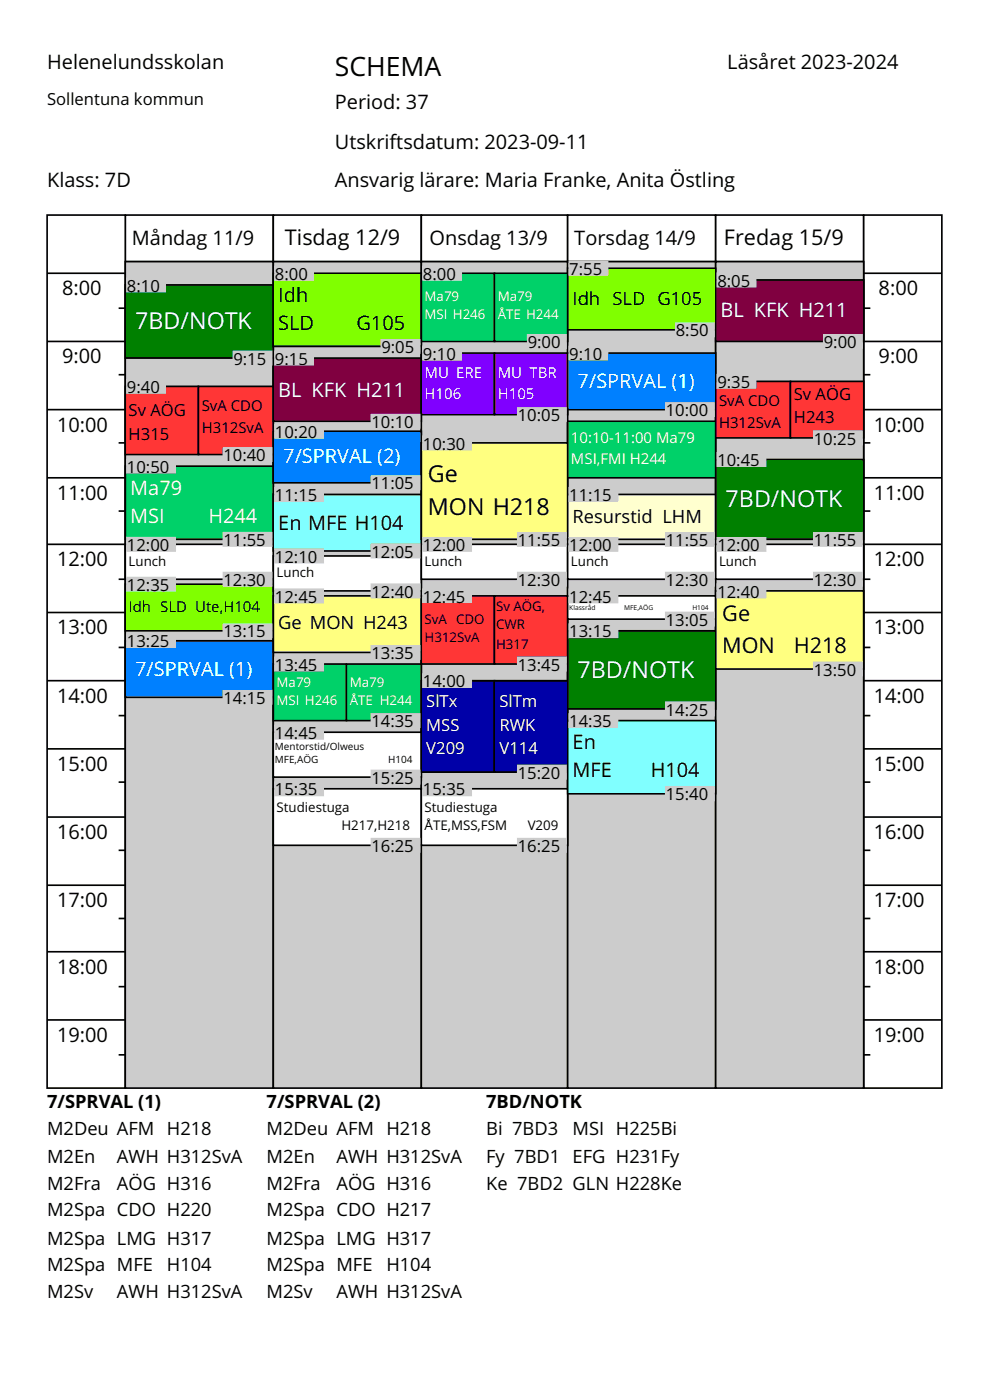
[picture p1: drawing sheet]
<svg xmlns="http://www.w3.org/2000/svg" width="210mm" height="297mm" viewBox="0 0 210 297" stroke-linecap="round" stroke-linejoin="round" font-family="sans-serif">
<defs><g id="words">
<text font-size="5.6" x="71" y="16.2">SCHEMA</text>
<g font-size="4.9" fill="#fff">
<text x="28.7" y="69.8">7BD/NOTK</text>
<text x="153.9" y="107.5">7BD/NOTK</text>
<text x="122.5" y="143.8">7BD/NOTK</text>
</g>
<g font-size="4.9">
<text x="90.8" y="102.2">Ge</text>
<text x="90.8" y="109.3">MON H218</text>
</g>
<g font-size="4.6">
<text x="60.4" y="52.1">Tisdag 12/9</text>
<text x="153.6" y="52.1">Fredag 15/9</text>
<text x="153.2" y="131.8">Ge</text>
<text x="153.2" y="138.5">MON</text>
<text x="168.4" y="138.5">H218</text>
</g>
<g font-size="4.2">
<text x="10" y="14.7">Helenelundsskolan</text>
<text x="154.3" y="14.7">Läsåret 2023-2024</text>
<text x="71" y="23.1">Period: 37</text>
<text x="71" y="31.6">Utskriftsdatum: 2023-09-11</text>
<text x="10" y="39.7">Klass: 7D</text>
<text x="71" y="39.7">Ansvarig lärare: Maria Franke, Anita Östling</text>
<text x="28" y="52">Måndag 11/9</text>
<text x="91.1" y="52">Onsdag 13/9</text>
<text x="121.8" y="52">Torsdag 14/9</text>
<text x="13.2" y="62.6">8:00</text>
<text x="59" y="64">Idh</text>
<text x="186.4" y="62.6">8:00</text>
<text x="59" y="70">SLD</text>
<text x="75.6" y="70">G105</text>
<text x="13.2" y="77.1">9:00</text>
<text x="186.4" y="77.1">9:00</text>
<text x="12.1" y="91.6">10:00</text>
<text x="185.3" y="91.6">10:00</text>
<text x="12.1" y="106">11:00</text>
<text x="185.3" y="106">11:00</text>
<text x="59" y="112.4">En MFE H104</text>
<text x="12.1" y="120.1">12:00</text>
<text x="185.3" y="120.1">12:00</text>
<text x="12.1" y="134.6">13:00</text>
<text x="185.3" y="134.6">13:00</text>
<text x="12.1" y="149.1">14:00</text>
<text x="185.3" y="149.1">14:00</text>
<text x="121.5" y="158.9">En</text>
<text x="12.1" y="163.5">15:00</text>
<text x="121.5" y="164.9">MFE</text>
<text x="138.1" y="164.9">H104</text>
<text x="185.3" y="163.5">15:00</text>
<text x="12.1" y="178">16:00</text>
<text x="185.3" y="178">16:00</text>
<text x="12.1" y="192.5">17:00</text>
<text x="185.3" y="192.5">17:00</text>
<text x="12.1" y="206.6">18:00</text>
<text x="185.3" y="206.6">18:00</text>
<text x="12.1" y="221">19:00</text>
<text x="185.3" y="221">19:00</text>
</g>
<g font-size="4.2" fill="#fff">
<text x="152.9" y="67.2">BL KFK H211</text>
<text x="122.5" y="82.4">7/SPRVAL (1)</text>
<text x="59" y="84.1">BL KFK H211</text>
<text x="60.1" y="98.3">7/SPRVAL (2)</text>
<text x="27.6" y="105">Ma79</text>
<text x="27.6" y="111">MSI</text>
<text x="44.2" y="111">H244</text>
<text x="28.7" y="143.4">7/SPRVAL (1)</text>
</g>
<g font-size="3.9">
<text x="121.5" y="64.7">Idh SLD G105</text>
<text x="121.5" y="110.9">Resurstid LHM</text>
<text x="59" y="133.5">Ge MON H243</text>
<text x="10" y="235.1">7/SPRVAL (1)</text>
<text x="56.6" y="235.1">7/SPRVAL (2)</text>
<text x="103.1" y="235.1">7BD/NOTK</text>
<text x="10" y="240.7">M2Deu AFM H218</text>
<text x="56.6" y="240.7">M2Deu AFM H218</text>
<text x="103.1" y="240.7">Bi 7BD3</text>
<text x="121.5" y="240.7">MSI H225Bi</text>
<text x="10" y="246.7">M2En</text>
<text x="24.8" y="246.7">AWH H312SvA</text>
<text x="56.6" y="246.7">M2En</text>
<text x="71.4" y="246.7">AWH H312SvA</text>
<text x="103.1" y="246.7">Fy 7BD1 EFG H231Fy</text>
<text x="10" y="252.4">M2Fra</text>
<text x="24.8" y="252.4">AÖG H316</text>
<text x="56.6" y="252.4">M2Fra</text>
<text x="71.4" y="252.4">AÖG H316</text>
<text x="103.1" y="252.4">Ke 7BD2 GLN H228Ke</text>
<text x="10" y="258">M2Spa CDO H220</text>
<text x="56.6" y="258">M2Spa CDO H217</text>
<text x="10" y="264">M2Spa LMG H317</text>
<text x="10" y="269.7">M2Spa MFE</text>
<text x="35.4" y="269.7">H104</text>
<text x="56.6" y="264">M2Spa LMG H317</text>
<text x="56.6" y="269.7">M2Spa MFE</text>
<text x="82" y="269.7">H104</text>
<text x="10" y="275.3">M2Sv</text>
<text x="24.8" y="275.3">AWH H312SvA</text>
<text x="56.6" y="275.3">M2Sv</text>
<text x="71.4" y="275.3">AWH H312SvA</text>
</g>
<g font-size="3.5">
<text x="10" y="22.3">Sollentuna kommun</text>
<text x="58.3" y="59.4">8:00</text>
<text x="89.7" y="59.4">8:00</text>
<text x="120.8" y="58.3">7:55</text>
<text x="26.9" y="61.9">8:10</text>
<text x="152.2" y="60.8">8:05</text>
<text x="143.3" y="71.4">8:50</text>
<text x="49.5" y="77.4">9:15</text>
<text x="58.3" y="77.4">9:15</text>
<text x="80.9" y="74.9">9:05</text>
<text x="89.7" y="76.3">9:10</text>
<text x="111.9" y="73.8">9:00</text>
<text x="120.8" y="76.3">9:10</text>
<text x="174.7" y="73.8">9:00</text>
<text x="26.9" y="83.4">9:40</text>
<text x="152.2" y="82.3">9:35</text>
<text x="27.3" y="88.3">Sv AÖG</text>
<text x="109.8" y="89.4">10:05</text>
<text x="141.2" y="88.3">10:00</text>
<text x="168.4" y="84.8">Sv AÖG</text>
<text x="168.4" y="89.7">H243</text>
<text x="27.3" y="93.2">H315</text>
<text x="58.3" y="92.9">10:20</text>
<text x="78.8" y="90.8">10:10</text>
<text x="89.7" y="95.4">10:30</text>
<text x="172.6" y="94.3">10:25</text>
<text x="26.9" y="100.3">10:50</text>
<text x="47.4" y="97.8">10:40</text>
<text x="152.2" y="98.9">10:45</text>
<text x="58.3" y="106.3">11:15</text>
<text x="78.8" y="103.8">11:05</text>
<text x="120.8" y="106.3">11:15</text>
<text x="26.9" y="116.9">12:00</text>
<text x="47.4" y="115.8">11:55</text>
<text x="58.3" y="119.4">12:10</text>
<text x="78.8" y="118.3">12:05</text>
<text x="89.7" y="116.9">12:00</text>
<text x="109.8" y="115.8">11:55</text>
<text x="120.8" y="116.9">12:00</text>
<text x="141.2" y="115.8">11:55</text>
<text x="152.2" y="116.9">12:00</text>
<text x="172.6" y="115.8">11:55</text>
<text x="26.9" y="125.4">12:35</text>
<text x="47.4" y="124.3">12:30</text>
<text x="109.8" y="124.3">12:30</text>
<text x="141.2" y="124.3">12:30</text>
<text x="172.6" y="124.3">12:30</text>
<text x="58.3" y="127.8">12:45</text>
<text x="78.8" y="126.8">12:40</text>
<text x="89.7" y="127.8">12:45</text>
<text x="120.8" y="127.8">12:45</text>
<text x="152.2" y="126.8">12:40</text>
<text x="26.9" y="137.3">13:25</text>
<text x="47.4" y="135.2">13:15</text>
<text x="120.8" y="135.2">13:15</text>
<text x="141.2" y="132.8">13:05</text>
<text x="58.3" y="142.3">13:45</text>
<text x="78.8" y="139.8">13:35</text>
<text x="109.8" y="142.3">13:45</text>
<text x="172.6" y="143.3">13:50</text>
<text x="47.4" y="149.3">14:15</text>
<text x="89.7" y="145.8">14:00</text>
<text x="78.8" y="154.3">14:35</text>
<text x="120.8" y="154.3">14:35</text>
<text x="141.2" y="151.8">14:25</text>
<text x="58.3" y="156.7">14:45</text>
<text x="78.8" y="166.3">15:25</text>
<text x="109.8" y="165.2">15:20</text>
<text x="58.3" y="168.7">15:35</text>
<text x="89.7" y="168.7">15:35</text>
<text x="141.2" y="169.8">15:40</text>
<text x="78.8" y="180.7">16:25</text>
<text x="109.8" y="180.7">16:25</text>
</g>
<g font-size="3.5" fill="#fff">
<text x="90.4" y="150">SlTx</text>
<text x="90.4" y="155">MSS</text>
<text x="105.9" y="150">SlTm</text>
<text x="105.9" y="155">RWK</text>
<text x="90.4" y="159.9">V209</text>
<text x="105.9" y="159.9">V114</text>
</g>
<g font-size="3.2" fill="#fff">
<text x="90.1" y="80.2">MU ERE</text>
<text x="105.6" y="80.2">MU TBR</text>
<text x="90.1" y="84.7">H106</text>
<text x="105.6" y="84.7">H105</text>
<text x="121.1" y="93.9">10:10-11:00 Ma79</text>
<text x="121.1" y="98.5">MSI,FMI H244</text>
</g>
<g font-size="3.2">
<text x="42.8" y="87.2">SvA CDO</text>
<text x="152.5" y="86.2">SvA CDO</text>
<text x="42.8" y="91.8">H312SvA</text>
<text x="152.5" y="90.7">H312SvA</text>
<text x="27.3" y="129.9">Idh SLD Ute,H104</text>
</g>
<g font-size="2.8" fill="#fff">
<text x="90.1" y="63.9">Ma79</text>
<text x="105.6" y="63.9">Ma79</text>
<text x="90.1" y="67.8">MSI H246</text>
<text x="105.6" y="67.8">ÅTE H244</text>
<text x="58.7" y="145.7">Ma79</text>
<text x="58.7" y="149.6">MSI H246</text>
<text x="74.2" y="145.7">Ma79</text>
<text x="74.2" y="149.6">ÅTE H244</text>
</g>
<g font-size="2.8">
<text x="27.3" y="120">Lunch</text>
<text x="90.1" y="120">Lunch</text>
<text x="121.1" y="120">Lunch</text>
<text x="152.5" y="120">Lunch</text>
<text x="58.7" y="122.5">Lunch</text>
<text x="105.2" y="129.5">Sv AÖG,</text>
<text x="90.1" y="132.3">SvA CDO</text>
<text x="90.1" y="136.2">H312SvA</text>
<text x="105.2" y="133.4">CWR</text>
<text x="105.2" y="137.6">H317</text>
<text x="58.7" y="172.2">Studiestuga</text>
<text x="90.1" y="172.2">Studiestuga</text>
<text x="72.4" y="176.1">H217,H218</text>
<text x="90.1" y="176.1">ÅTE,MSS,FSM</text>
<text x="111.9" y="176.1">V209</text>
</g>
<g font-size="2.1">
<text x="58.3" y="159.1">Mentorstid/Olweus</text>
<text x="58.3" y="161.9">MFE,AÖG</text>
<text x="82.3" y="161.9">H104</text>
</g>
<g font-size="1.4">
<text x="120.8" y="129.4">Klassråd</text>
<text x="132.4" y="129.4">MFE,AÖG</text>
<text x="146.9" y="129.4">H104</text>
</g>
</g></defs>
<g fill="#fff" stroke="#fff" stroke-width=".35">
<path d="M10 10h189.8v35.6h-189.8z"/>
<path d="M10 231.2h189.8v55.4h-189.8z"/>
</g>
<g fill="#fff" stroke="#000" stroke-width=".35">
<path d="M26.6 45.6h31.4v9.9h-31.4z"/>
<path d="M58 45.6h31.4v9.9h-31.4z"/>
<path d="M89.4 45.6h31v9.9h-31z"/>
<path d="M120.4 45.6h31.4v9.9h-31.4z"/>
<path d="M151.8 45.6h31.4v9.9h-31.4z"/>
<path d="M10 45.6h16.6v185.2h-16.6z"/>
</g>
<g fill="#ccc" stroke="#000" stroke-width=".35">
<path d="M26.6 55.5h31.4v175.3h-31.4z"/>
<path d="M58 55.5h31.4v175.3h-31.4z"/>
<path d="M89.4 55.5h31v175.3h-31z"/>
<path d="M120.4 55.5h31.4v175.3h-31.4z"/>
</g>
<path d="M183.2 45.6h16.6v185.2h-16.6z" fill="#fff" stroke="#000" stroke-width=".35"/>
<path d="M151.8 55.5h31.4v175.3h-31.4z" fill="#ccc" stroke="#000" stroke-width=".35"/>
<path d="M26.6 60.4h31.4v15.6h-31.4z" fill="#008000" stroke="#000" stroke-width=".35"/>
<path d="M26.6 82h15.5v14.4h-15.5z" fill="#ff3636" stroke="#000" stroke-width=".35"/>
<path d="M26.6 98.9h31.4v15.5h-31.4z" fill="#00d169" stroke="#000" stroke-width=".35"/>
<path d="M26.6 115.5h31.4v7.4h-31.4z" fill="#fff" stroke="#000" stroke-width=".35"/>
<path d="M26.6 123.9h31.4v9.9h-31.4z" fill="#80ff00" stroke="#000" stroke-width=".35"/>
<path d="M26.6 135.9h31.4v12h-31.4z" fill="#0080ff" stroke="#000" stroke-width=".35"/>
<path d="M42.1 82h15.9v14.4h-15.9z" fill="#ff3636" stroke="#000" stroke-width=".35"/>
<path d="M58 58h31.4v15.5h-31.4z" fill="#80ff00" stroke="#000" stroke-width=".35"/>
<path d="M58 76h31.4v13.4h-31.4z" fill="#800040" stroke="#000" stroke-width=".35"/>
<path d="M58 91.5h31.4v10.9h-31.4z" fill="#0080ff" stroke="#000" stroke-width=".35"/>
<path d="M58 104.9h31.4v12h-31.4z" fill="#80ffff" stroke="#000" stroke-width=".35"/>
<path d="M58 117.9h31.4v7.5h-31.4z" fill="#fff" stroke="#000" stroke-width=".35"/>
<path d="M58 126.4h31.4v12h-31.4z" fill="#ffff80" stroke="#000" stroke-width=".35"/>
<path d="M58 140.9h15.5v12h-15.5z" fill="#00d169" stroke="#000" stroke-width=".35"/>
<g fill="#fff" stroke="#000" stroke-width=".35">
<path d="M58 155.3h31.4v9.6h-31.4z"/>
<path d="M58 167.3h31.4v12h-31.4z"/>
</g>
<g fill="#00d169" stroke="#000" stroke-width=".35">
<path d="M73.5 140.9h15.9v12h-15.9z"/>
<path d="M89.4 58h15.5v14.4h-15.5z"/>
</g>
<path d="M89.4 74.9h15.5v13.1h-15.5z" fill="#8000ff" stroke="#000" stroke-width=".35"/>
<path d="M89.4 94h31v20.4h-31z" fill="#ffff80" stroke="#000" stroke-width=".35"/>
<path d="M89.4 115.5h31v7.4h-31z" fill="#fff" stroke="#000" stroke-width=".35"/>
<path d="M89.4 126.4h15.5v14.5h-15.5z" fill="#ff3636" stroke="#000" stroke-width=".35"/>
<path d="M89.4 144.4h15.5v19.4h-15.5z" fill="#0000a8" stroke="#000" stroke-width=".35"/>
<path d="M89.4 167.3h31v12h-31z" fill="#fff" stroke="#000" stroke-width=".35"/>
<path d="M104.9 58h15.5v14.4h-15.5z" fill="#00d169" stroke="#000" stroke-width=".35"/>
<path d="M104.9 74.9h15.5v13.1h-15.5z" fill="#8000ff" stroke="#000" stroke-width=".35"/>
<path d="M104.9 126.4h15.5v14.5h-15.5z" fill="#ff3636" stroke="#000" stroke-width=".35"/>
<path d="M104.9 144.4h15.5v19.4h-15.5z" fill="#0000a8" stroke="#000" stroke-width=".35"/>
<path d="M120.4 56.9h31.4v13.1h-31.4z" fill="#80ff00" stroke="#000" stroke-width=".35"/>
<path d="M120.4 74.9h31.4v12h-31.4z" fill="#0080ff" stroke="#000" stroke-width=".35"/>
<path d="M120.4 89.4h31.4v12h-31.4z" fill="#00d169" stroke="#000" stroke-width=".35"/>
<path d="M120.4 104.9h31.4v9.5h-31.4z" fill="#ffffcf" stroke="#000" stroke-width=".35"/>
<g fill="#fff" stroke="#000" stroke-width=".35">
<path d="M120.4 115.5h31.4v7.4h-31.4z"/>
<path d="M120.4 126.4h31.4v4.9h-31.4z"/>
</g>
<path d="M120.4 133.8h31.4v16.6h-31.4z" fill="#008000" stroke="#000" stroke-width=".35"/>
<path d="M120.4 152.9h31.4v15.5h-31.4z" fill="#80ffff" stroke="#000" stroke-width=".35"/>
<path d="M151.8 59.4h31.4v13h-31.4z" fill="#800040" stroke="#000" stroke-width=".35"/>
<path d="M151.8 80.9h15.9v12h-15.9z" fill="#ff3636" stroke="#000" stroke-width=".35"/>
<path d="M151.8 97.5h31.4v16.9h-31.4z" fill="#008000" stroke="#000" stroke-width=".35"/>
<path d="M151.8 115.5h31.4v7.4h-31.4z" fill="#fff" stroke="#000" stroke-width=".35"/>
<path d="M151.8 125.4h31.4v16.5h-31.4z" fill="#ffff80" stroke="#000" stroke-width=".35"/>
<path d="M167.7 80.9h15.5v12h-15.5z" fill="#ff3636" stroke="#000" stroke-width=".35"/>
<g fill="#ccc" stroke="#ccc" stroke-width=".35">
<path d="M26.9 59h8.1v2.9h-8.1z"/>
<path d="M49.5 74.6h8.1v2.8h-8.1z"/>
<path d="M26.9 134.5h10.3v2.8h-10.3z"/>
<path d="M47.4 146.5h10.2v2.8h-10.2z"/>
<path d="M26.9 80.5h8.1v2.9h-8.1z"/>
<path d="M47.4 95h10.2v2.8h-10.2z"/>
<path d="M26.9 97.5h10.3v2.8h-10.3z"/>
<path d="M47.4 113h10.2v2.8h-10.2z"/>
<path d="M26.9 114.1h10.3v2.8h-10.3z"/>
<path d="M47.4 121.5h10.2v2.8h-10.2z"/>
<path d="M26.9 122.5h10.3v2.9h-10.3z"/>
<path d="M47.4 132.4h10.2v2.8h-10.2z"/>
<path d="M58.3 90.1h10.3v2.8h-10.3z"/>
<path d="M78.8 101h10.2v2.8h-10.2z"/>
<path d="M58.3 56.6h8.1v2.8h-8.1z"/>
<path d="M80.9 72.1h8.1v2.8h-8.1z"/>
<path d="M58.3 74.6h8.1v2.8h-8.1z"/>
<path d="M78.8 88h10.2v2.8h-10.2z"/>
<path d="M58.3 103.5h10.3v2.8h-10.3z"/>
<path d="M78.8 115.5h10.2v2.8h-10.2z"/>
<path d="M58.3 116.5h10.3v2.9h-10.3z"/>
<path d="M78.8 123.9h10.2v2.9h-10.2z"/>
<path d="M58.3 125h10.3v2.8h-10.3z"/>
<path d="M78.8 137h10.2v2.8h-10.2z"/>
<path d="M58.3 139.5h10.3v2.8h-10.3z"/>
<path d="M78.8 151.5h10.2v2.8h-10.2z"/>
<path d="M58.3 153.9h10.3v2.8h-10.3z"/>
<path d="M78.8 163.5h10.2v2.8h-10.2z"/>
<path d="M58.3 165.9h10.3v2.8h-10.3z"/>
<path d="M78.8 177.9h10.2v2.8h-10.2z"/>
<path d="M89.7 56.6h8.1v2.8h-8.1z"/>
<path d="M111.9 71h8.2v2.8h-8.2z"/>
<path d="M89.7 73.5h8.1v2.8h-8.1z"/>
<path d="M109.8 86.5h10.3v2.9h-10.3z"/>
<path d="M89.7 92.5h10.3v2.9h-10.3z"/>
<path d="M109.8 113h10.3v2.8h-10.3z"/>
<path d="M89.7 114.1h10.3v2.8h-10.3z"/>
<path d="M109.8 121.5h10.3v2.8h-10.3z"/>
<path d="M89.7 125h10.3v2.8h-10.3z"/>
<path d="M109.8 139.5h10.3v2.8h-10.3z"/>
<path d="M89.7 143h10.3v2.8h-10.3z"/>
<path d="M109.8 162.4h10.3v2.8h-10.3z"/>
<path d="M89.7 165.9h10.3v2.8h-10.3z"/>
<path d="M109.8 177.9h10.3v2.8h-10.3z"/>
<path d="M120.8 73.5h8.1v2.8h-8.1z"/>
<path d="M141.2 85.5h10.3v2.8h-10.3z"/>
<path d="M120.8 132.4h10.2v2.8h-10.2z"/>
<path d="M141.2 149h10.3v2.8h-10.3z"/>
<path d="M120.8 55.5h8.1v2.8h-8.1z"/>
<path d="M143.3 68.6h8.2v2.8h-8.2z"/>
<path d="M120.8 103.5h10.2v2.8h-10.2z"/>
<path d="M141.2 113h10.3v2.8h-10.3z"/>
<path d="M120.8 114.1h10.2v2.8h-10.2z"/>
<path d="M141.2 121.5h10.3v2.8h-10.3z"/>
<path d="M120.8 125h10.2v2.8h-10.2z"/>
<path d="M141.2 129.9h10.3v2.9h-10.3z"/>
<path d="M120.8 151.5h10.2v2.8h-10.2z"/>
<path d="M141.2 167h10.3v2.8h-10.3z"/>
<path d="M152.2 96.1h10.2v2.8h-10.2z"/>
<path d="M172.6 113h10.3v2.8h-10.3z"/>
<path d="M152.2 58h8.1v2.8h-8.1z"/>
<path d="M174.7 71h8.2v2.8h-8.2z"/>
<path d="M152.2 79.5h8.1v2.8h-8.1z"/>
<path d="M172.6 91.5h10.3v2.8h-10.3z"/>
<path d="M152.2 114.1h10.2v2.8h-10.2z"/>
<path d="M172.6 121.5h10.3v2.8h-10.3z"/>
<path d="M152.2 123.9h10.2v2.9h-10.2z"/>
<path d="M172.6 140.5h10.3v2.8h-10.3z"/>
</g>
<g fill="none" stroke="#000" stroke-width=".35">
<path d="M10 58h16.6M183.2 58h16.6M10 72.4h16.6M25.2 65.4h1.4M25.2 79.5h1.4M183.2 65.4h1.4M183.2 72.4h16.6M183.2 79.5h1.4M10 86.9h16.6M25.2 94h1.4M183.2 86.9h16.6M183.2 94h1.4"/>
<path d="M10 101.4h16.6M10 115.5h16.6M25.2 108.4h1.4M183.2 101.4h16.6M183.2 108.4h1.4M183.2 115.5h16.6M10 129.9h16.6M25.2 122.9h1.4M25.2 137.3h1.4M183.2 122.9h1.4M183.2 129.9h16.6M183.2 137.3h1.4"/>
<path d="M10 144.4h16.6M10 158.9h16.6M25.2 151.8h1.4M183.2 144.4h16.6M183.2 151.8h1.4M183.2 158.9h16.6M10 173.3h16.6M25.2 165.9h1.4M183.2 165.9h1.4M183.2 173.3h16.6M10 187.8h16.6M25.2 180.4h1.4"/>
<path d="M25.2 194.9h1.4M183.2 180.4h1.4M183.2 187.8h16.6M183.2 194.9h1.4M10 201.9h16.6M10 216.4h16.6M25.2 209.3h1.4M183.2 201.9h16.6M183.2 209.3h1.4M183.2 216.4h16.6M25.2 223.8h1.4M183.2 223.8h1.4"/>
</g>
<use href="#words"/>
</svg>
